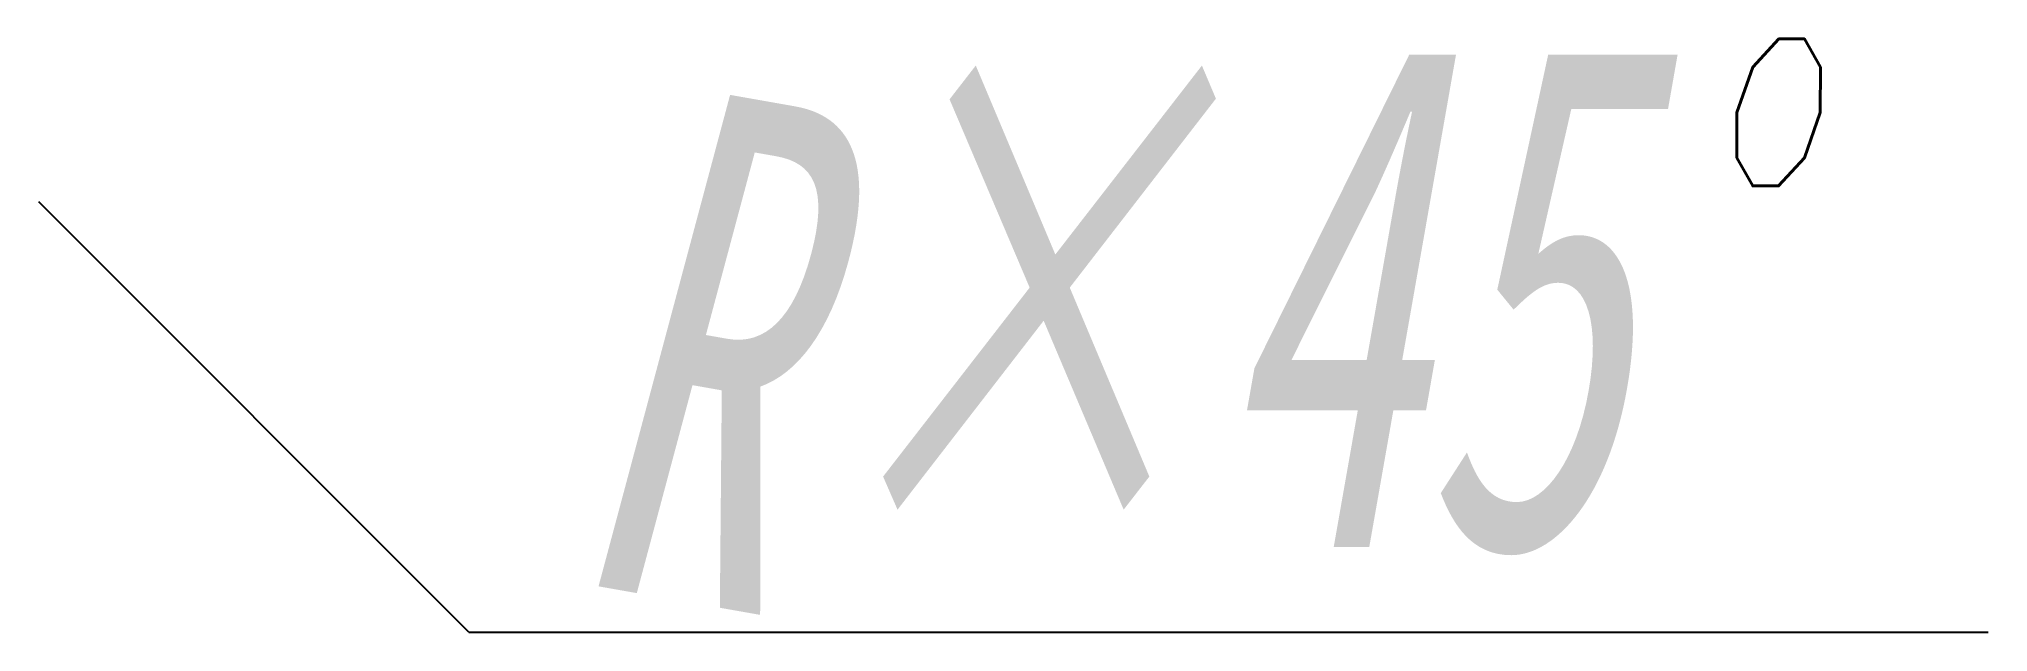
# Model space of a CAD drawing. Extents: x 0 to 19.2, y -4.2 to 1.6.
import ezdxf

# ---------------------------------------------------------------- set-up
doc = ezdxf.new("R2010")
doc.units = 0
doc.header["$LTSCALE"] = 0.7
doc.header["$MEASUREMENT"] = 0
doc.layers.get('0').update_dxf_attribs({"linetype": 'CONTINUOUS'})
doc.styles.add('TEXT', font='simfang.ttf', dxfattribs={"width": 0.6, "oblique": 5})
doc.styles.add('TEXT1', font='simfang.ttf', dxfattribs={"width": 0.6, "oblique": 10, "height": 6})

msp = doc.modelspace()

# ---------------------------------------------------------------- linework, layer by layer
at = {"ltscale": 0.3}
for q in [(0, 0), (19.243, -4.243)]:
    msp.add_line((4.243, -4.243), q, dxfattribs=at)

# ---------------------------------------------------------------- texts
at = {"ltscale": 0.3, "insert": (7.485, -3.485), "char_height": 5, "width": 23.3, "attachment_point": 7, "style": 'TEXT1'}
msp.add_mtext('×45\\Fsimplex.shx;%%D', dxfattribs=at)
at = {"ltscale": 0.3, "style": 'TEXT', "oblique": 5, "width": 0.6}
msp.add_attdef('R', (5.243, -3.743), '1', height=5, rotation=350, dxfattribs=at)

doc.saveas('drawing.dxf')
